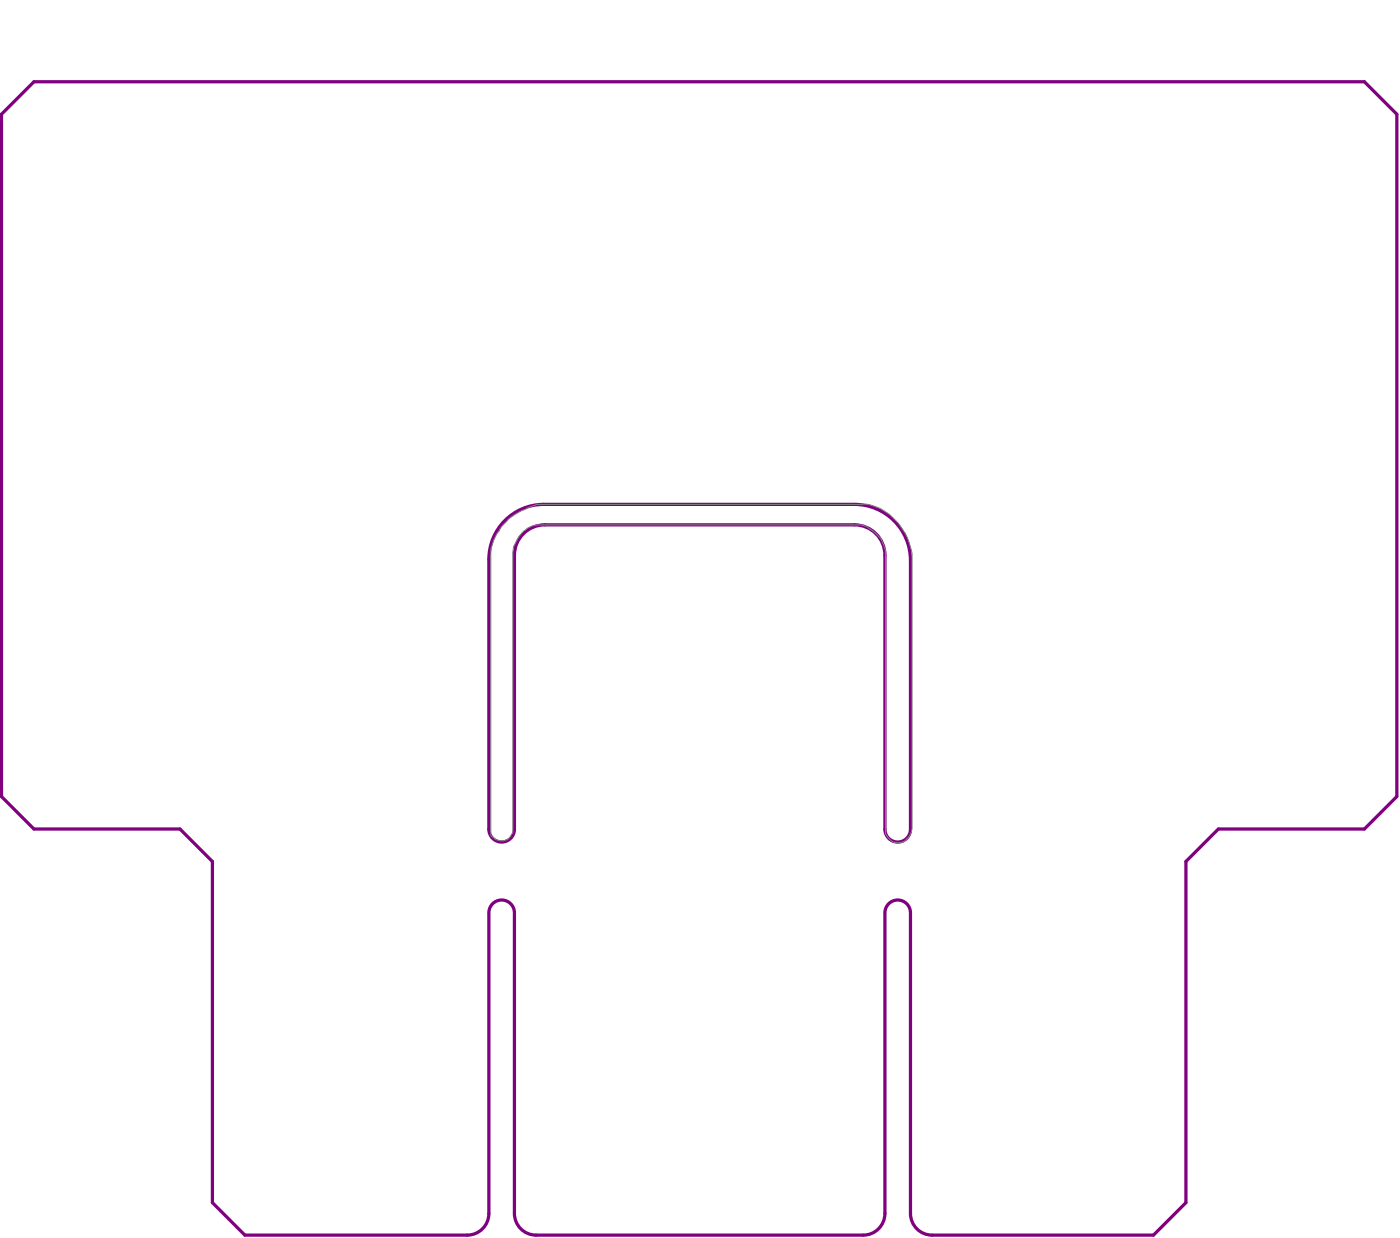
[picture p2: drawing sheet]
<svg xmlns="http://www.w3.org/2000/svg" width="182mm" height="161mm" viewBox="0 0 182 161" stroke-linecap="round" stroke-linejoin="round" font-family="sans-serif">
<path d="M63.7 108v-35.2a7.2 7.2 0 0 1 7.1-7.1h40.5a7.3 7.3 0 0 1 7.3 7.3v35a1.66 1.66 0 0 1-1.7 1.7 1.66 1.66 0 0 1-1.6-1.7v-35.7a4 4 0 0 0-4-4h-40.3a4 4 0 0 0-4 4v35.7a1.66 1.66 0 0 1-1.6 1.7 1.66 1.66 0 0 1-1.7-1.7M63.7 119v39a2.82 2.82 0 0 1-2.8 2.8h-29l-4.2-4.2v-44.4l-4.3-4.2h-19l-4.2-4.3v-88.8l4.2-4.3h173.3l4.3 4.3v88.8l-4.3 4.3h-19l-4.2 4.2v44.4l-4.2 4.2h-28.9a2.82 2.82 0 0 1-2.8-2.8v-39M63.7 118.9a1.66 1.66 0 0 1 1.7-1.7 1.66 1.66 0 0 1 1.6 1.7M67 119v39a2.82 2.82 0 0 0 2.8 2.8h42.7a2.82 2.82 0 0 0 2.8-2.8v-39M115.3 118.9a1.66 1.66 0 0 1 1.6-1.7 1.66 1.66 0 0 1 1.7 1.7" fill="none" stroke="#800080" stroke-width=".42"/>
<path d="M66.2 67.6a18.2 18.2 0 0 1 3.7-1.9h42.2a4.9 4.9 0 0 1 3.2 .9 7.8 7.8 0 0 1 2.8 3.3l.7 2.1v35.9a2.13 2.13 0 0 1-1.5 1.8 1.73 1.73 0 0 1-1.9-1.2v-36.7a3.9 3.9 0 0 0-2.1-2.9 2.08 2.08 0 0 0-1.3-.5h-41.6a3.4 3.4 0 0 0-3 1.8l-.5 .9-.1 .8v36.6l-.2 .1a1.34 1.34 0 0 1-1.5 .9l-.6-.2-.6-.5v-37.3l.4-1.1 .5-1 .2-.2 .3-.6z" fill="none" stroke="#808080" stroke-width=".13"/>
</svg>
